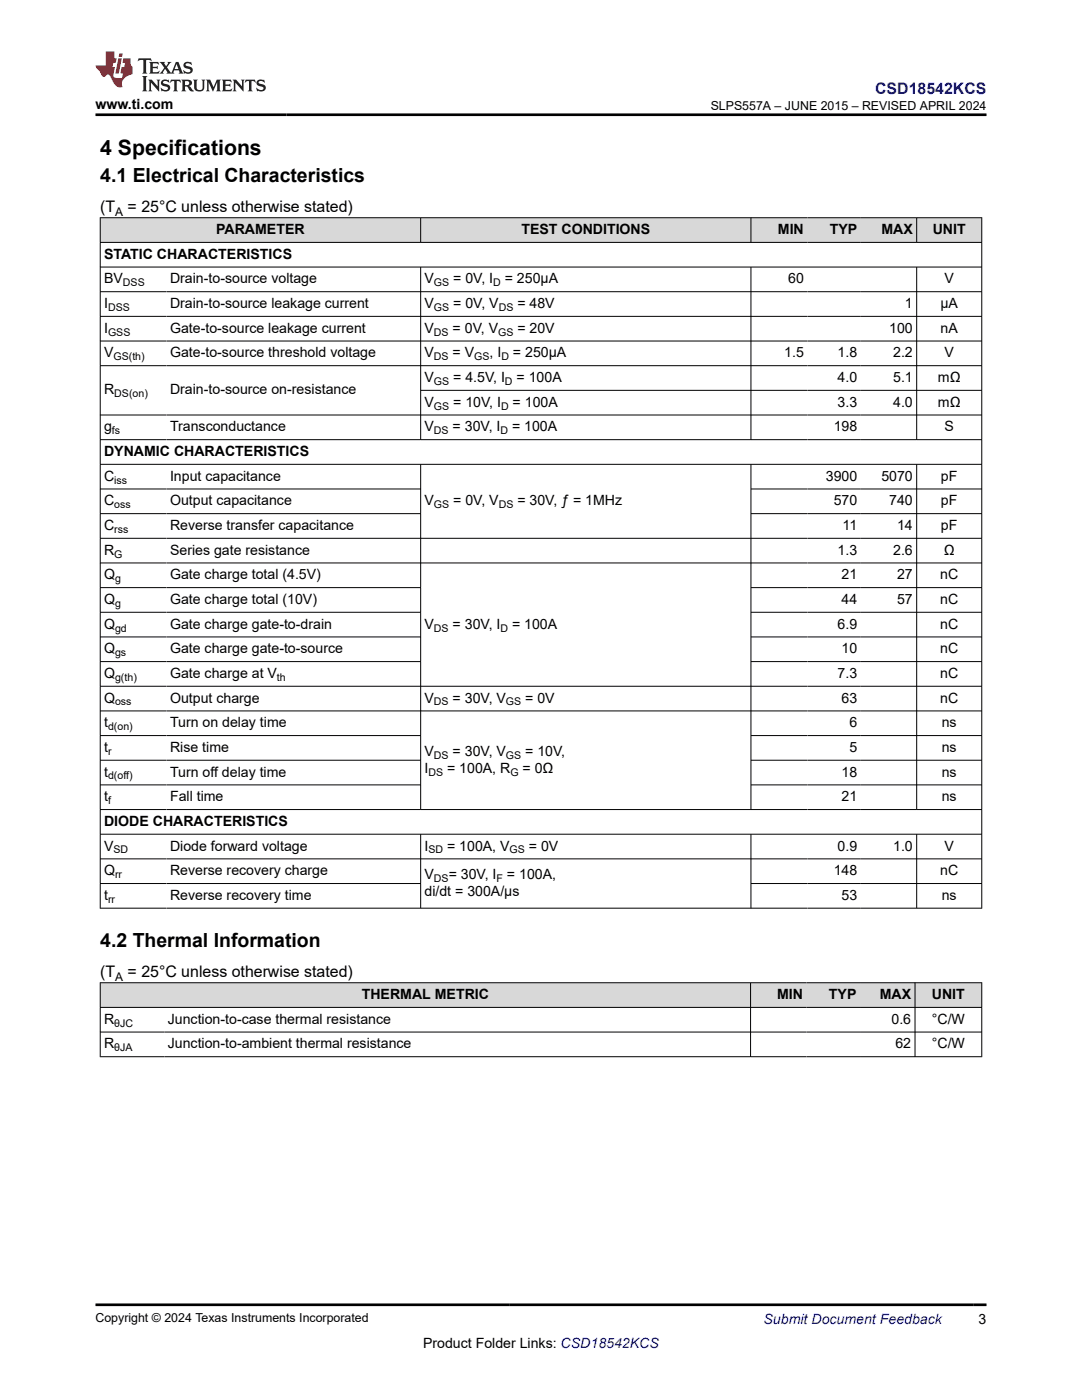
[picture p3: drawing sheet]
<svg xmlns="http://www.w3.org/2000/svg" width="216mm" height="279mm" viewBox="0 0 216 279" stroke-linecap="round" stroke-linejoin="round" font-family="sans-serif">
<defs><g id="words">
<text font-size="4.2" x="20" y="30.9">4 Specifications</text>
<g font-size="3.9">
<text x="20" y="36.3">4.1 Electrical Characteristics</text>
<text x="20" y="188.9">4.2 Thermal Information</text>
</g>
<text font-size="3.2" fill="#00f" x="174.6" y="18.7">CSD18542KCS</text>
<g font-size="3.2">
<text x="20" y="42.4">(T</text>
<text x="25.5" y="42.4">= 25°C unless otherwise stated)</text>
<text x="20" y="195.1">(T</text>
<text x="25.5" y="195.1">= 25°C unless otherwise stated)</text>
</g>
<g font-size="2.8">
<text x="19" y="21.8">www.ti.com</text>
<text x="43.1" y="46.7">PARAMETER</text>
<text x="104" y="46.7">TEST CONDITIONS</text>
<text x="155.2" y="46.7">MIN</text>
<text x="165.6" y="46.7">TYP</text>
<text x="175.9" y="46.7">MAX</text>
<text x="186.1" y="46.7">UNIT</text>
<text x="20.8" y="51.6">STATIC CHARACTERISTICS</text>
<text x="20.8" y="56.6">BV</text>
<text x="33.9" y="56.6">Drain-to-source voltage</text>
<text x="84.7" y="56.6">V</text>
<text x="90.4" y="56.6">= 0V, I</text>
<text x="100.7" y="56.6">= 250μA</text>
<text x="157.3" y="56.6">60</text>
<text x="188.5" y="56.6">V</text>
<text x="20.8" y="61.5">I</text>
<text x="33.9" y="61.5">Drain-to-source leakage current</text>
<text x="84.7" y="61.5">V</text>
<text x="90.4" y="61.5">= 0V, V</text>
<text x="103.2" y="61.5">= 48V</text>
<text x="180.6" y="61.5">1</text>
<text x="187.7" y="61.5">μA</text>
<text x="20.8" y="66.4">I</text>
<text x="20.8" y="71.3">V</text>
<text x="33.9" y="66.4">Gate-to-source leakage current</text>
<text x="33.9" y="71.3">Gate-to-source threshold voltage</text>
<text x="84.7" y="66.4">V</text>
<text x="84.7" y="71.3">V</text>
<text x="90.3" y="66.4">= 0V, V</text>
<text x="90.3" y="71.3">= V</text>
<text x="97.7" y="71.3">, I</text>
<text x="102.4" y="71.3">= 250μA</text>
<text x="103.2" y="66.4">= 20V</text>
<text x="156.5" y="71.3">1.5</text>
<text x="167.1" y="71.3">1.8</text>
<text x="177.4" y="66.4">100</text>
<text x="178.2" y="71.3">2.2</text>
<text x="187.7" y="66.4">nA</text>
<text x="188.5" y="71.3">V</text>
<text x="84.7" y="76.3">V</text>
<text x="90.4" y="76.3">= 4.5V, I</text>
<text x="103.1" y="76.3">= 100A</text>
<text x="167.1" y="76.3">4.0</text>
<text x="178.2" y="76.3">5.1</text>
<text x="187.1" y="76.3">mΩ</text>
<text x="20.8" y="78.7">R</text>
<text x="33.9" y="78.7">Drain-to-source on-resistance</text>
<text x="84.7" y="81.2">V</text>
<text x="90.4" y="81.2">= 10V, I</text>
<text x="102.3" y="81.2">= 100A</text>
<text x="167.1" y="81.2">3.3</text>
<text x="178.2" y="81.2">4.0</text>
<text x="187.1" y="81.2">mΩ</text>
<text x="20.8" y="86.1">g</text>
<text x="33.9" y="86.1">Transconductance</text>
<text x="84.7" y="86.1">V</text>
<text x="90.3" y="86.1">= 30V, I</text>
<text x="102.2" y="86.1">= 100A</text>
<text x="166.4" y="86.1">198</text>
<text x="188.5" y="86.1">S</text>
<text x="20.8" y="91">DYNAMIC CHARACTERISTICS</text>
<text x="20.8" y="95.9">C</text>
<text x="33.9" y="95.9">Input capacitance</text>
<text x="164.8" y="95.9">3900</text>
<text x="175.9" y="95.9">5070</text>
<text x="187.8" y="95.9">pF</text>
<text x="20.8" y="100.9">C</text>
<text x="33.9" y="100.9">Output capacitance</text>
<text x="84.7" y="100.9">V</text>
<text x="90.4" y="100.9">= 0V, V</text>
<text x="103.2" y="100.9">= 30V, ƒ = 1MHz</text>
<text x="166.4" y="100.9">570</text>
<text x="177.4" y="100.9">740</text>
<text x="187.8" y="100.9">pF</text>
<text x="20.8" y="105.8">C</text>
<text x="33.9" y="105.8">Reverse transfer capacitance</text>
<text x="168.1" y="105.8">11</text>
<text x="179" y="105.8">14</text>
<text x="187.8" y="105.8">pF</text>
<text x="20.8" y="110.7">R</text>
<text x="33.9" y="110.7">Series gate resistance</text>
<text x="167.1" y="110.7">1.3</text>
<text x="178.2" y="110.7">2.6</text>
<text x="188.3" y="110.7">Ω</text>
<text x="20.8" y="115.6">Q</text>
<text x="33.9" y="115.6">Gate charge total (4.5V)</text>
<text x="167.9" y="115.6">21</text>
<text x="179" y="115.6">27</text>
<text x="187.6" y="115.6">nC</text>
<text x="20.8" y="120.5">Q</text>
<text x="20.8" y="125.5">Q</text>
<text x="33.9" y="120.5">Gate charge total (10V)</text>
<text x="33.9" y="125.5">Gate charge gate-to-drain</text>
<text x="84.7" y="125.5">V</text>
<text x="90.3" y="125.5">= 30V, I</text>
<text x="102.2" y="125.5">= 100A</text>
<text x="167.1" y="125.5">6.9</text>
<text x="167.9" y="120.5">44</text>
<text x="179" y="120.5">57</text>
<text x="187.6" y="120.5">nC</text>
<text x="187.6" y="125.5">nC</text>
<text x="20.8" y="130.4">Q</text>
<text x="33.9" y="130.4">Gate charge gate-to-source</text>
<text x="167.9" y="130.4">10</text>
<text x="187.6" y="130.4">nC</text>
<text x="20.8" y="135.3">Q</text>
<text x="33.9" y="135.3">Gate charge at V</text>
<text x="167.1" y="135.3">7.3</text>
<text x="187.6" y="135.3">nC</text>
<text x="20.8" y="140.2">Q</text>
<text x="33.9" y="140.2">Output charge</text>
<text x="84.7" y="140.2">V</text>
<text x="90.3" y="140.2">= 30V, V</text>
<text x="104.8" y="140.2">= 0V</text>
<text x="167.9" y="140.2">63</text>
<text x="187.6" y="140.2">nC</text>
<text x="20.8" y="145.2">t</text>
<text x="33.9" y="145.2">Turn on delay time</text>
<text x="169.5" y="145.2">6</text>
<text x="187.9" y="145.2">ns</text>
<text x="20.8" y="150.1">t</text>
<text x="20.8" y="155">t</text>
<text x="33.9" y="150.1">Rise time</text>
<text x="33.9" y="155">Turn off delay time</text>
<text x="84.7" y="150.8">V</text>
<text x="84.7" y="154.2">I</text>
<text x="89.2" y="154.2">= 100A, R</text>
<text x="90.3" y="150.8">= 30V, V</text>
<text x="104.3" y="154.2">= 0Ω</text>
<text x="104.8" y="150.8">= 10V,</text>
<text x="167.9" y="155">18</text>
<text x="169.5" y="150.1">5</text>
<text x="187.9" y="150.1">ns</text>
<text x="187.9" y="155">ns</text>
<text x="20.8" y="159.9">t</text>
<text x="33.9" y="159.9">Fall time</text>
<text x="167.9" y="159.9">21</text>
<text x="187.9" y="159.9">ns</text>
<text x="20.8" y="164.8">DIODE CHARACTERISTICS</text>
<text x="20.8" y="169.8">V</text>
<text x="33.9" y="169.8">Diode forward voltage</text>
<text x="84.7" y="169.8">I</text>
<text x="89.2" y="169.8">= 100A, V</text>
<text x="105.5" y="169.8">= 0V</text>
<text x="167.1" y="169.8">0.9</text>
<text x="178.2" y="169.8">1.0</text>
<text x="188.5" y="169.8">V</text>
<text x="20.8" y="174.7">Q</text>
<text x="20.8" y="179.6">t</text>
<text x="33.9" y="174.7">Reverse recovery charge</text>
<text x="33.9" y="179.6">Reverse recovery time</text>
<text x="84.7" y="175.4">V</text>
<text x="84.7" y="178.8">di/dt = 300A/μs</text>
<text x="89.5" y="175.4">= 30V, I</text>
<text x="101.2" y="175.4">= 100A,</text>
<text x="166.4" y="174.7">148</text>
<text x="167.9" y="179.6">53</text>
<text x="187.6" y="174.7">nC</text>
<text x="187.9" y="179.6">ns</text>
<text x="72.2" y="199.4">THERMAL METRIC</text>
<text x="155.1" y="199.4">MIN</text>
<text x="165.4" y="199.4">TYP</text>
<text x="175.5" y="199.4">MAX</text>
<text x="185.9" y="199.4">UNIT</text>
<text x="20.8" y="204.3">R</text>
<text x="20.8" y="209.2">R</text>
<text x="33.5" y="204.3">Junction-to-case thermal resistance</text>
<text x="33.5" y="209.2">Junction-to-ambient thermal resistance</text>
<text x="177.9" y="204.3">0.6</text>
<text x="178.7" y="209.2">62</text>
<text x="185.9" y="204.3">°C/W</text>
<text x="185.9" y="209.2">°C/W</text>
<text x="84.4" y="269">Product Folder Links: CSD18542KCS</text>
<text x="195.3" y="264.2">3</text>
</g>
<text font-size="2.8" fill="#00f" x="152.4" y="264.2">Submit Document Feedback</text>
<g font-size="2.5">
<text x="141.8" y="21.9">SLPS557A – JUNE 2015 – REVISED APRIL 2024</text>
<text x="19" y="263.9">Copyright © 2024 Texas Instruments Incorporated</text>
</g>
<g font-size="2.4">
<text x="23" y="43">A</text>
<text x="23" y="195.7">A</text>
</g>
<g font-size="2.1">
<text x="24.5" y="57.1">DSS</text>
<text x="86.6" y="57.1">GS</text>
<text x="98.4" y="57.1">D</text>
<text x="21.6" y="62.1">DSS</text>
<text x="86.6" y="62.1">GS</text>
<text x="99.5" y="62.1">DS</text>
<text x="21.6" y="67">GSS</text>
<text x="22.6" y="71.9">GS(th)</text>
<text x="86.6" y="67">DS</text>
<text x="86.6" y="71.9">DS</text>
<text x="94.6" y="71.9">GS</text>
<text x="99.4" y="67">GS</text>
<text x="100" y="71.9">D</text>
<text x="86.6" y="76.8">GS</text>
<text x="100.8" y="76.8">D</text>
<text x="22.8" y="79.3">DS(on)</text>
<text x="86.6" y="81.7">GS</text>
<text x="100" y="81.7">D</text>
<text x="22.3" y="86.7">fs</text>
<text x="86.6" y="86.7">DS</text>
<text x="99.9" y="86.7">D</text>
<text x="22.8" y="96.5">iss</text>
<text x="22.8" y="101.4">oss</text>
<text x="86.6" y="101.4">GS</text>
<text x="99.5" y="101.4">DS</text>
<text x="22.8" y="106.3">rss</text>
<text x="22.8" y="111.3">G</text>
<text x="23" y="116.2">g</text>
<text x="23" y="121.1">g</text>
<text x="23" y="126">gd</text>
<text x="23" y="131">gs</text>
<text x="86.6" y="126">DS</text>
<text x="99.9" y="126">D</text>
<text x="23" y="135.9">g(th)</text>
<text x="55.3" y="135.9">th</text>
<text x="23" y="140.8">oss</text>
<text x="86.6" y="140.8">DS</text>
<text x="101" y="140.8">GS</text>
<text x="21.6" y="145.7">d(on)</text>
<text x="21.6" y="150.6">r</text>
<text x="21.6" y="155.6">d(off)</text>
<text x="85.5" y="154.8">DS</text>
<text x="86.6" y="151.4">DS</text>
<text x="101" y="151.4">GS</text>
<text x="101.8" y="154.8">G</text>
<text x="21.6" y="160.5">f</text>
<text x="22.6" y="170.3">SD</text>
<text x="85.5" y="170.3">SD</text>
<text x="101.7" y="170.3">GS</text>
<text x="23" y="175.2">rr</text>
<text x="86.6" y="176">DS</text>
<text x="99.1" y="176">F</text>
<text x="21.6" y="180.2">rr</text>
<text x="22.8" y="204.9">θJC</text>
<text x="22.8" y="209.8">θJA</text>
</g>
</g></defs>
<g fill="#d8d8d8">
<path d="M20 43.5h175.9v4.9h-175.9z" fill-rule="evenodd"/>
<path d="M20.1 43.5h63.8v4.8h-63.8z" fill-rule="evenodd"/>
<path d="M84 43.5h65.8v4.8h-65.8z" fill-rule="evenodd"/>
<path d="M149.9 43.5h11.2v4.8h-11.2z" fill-rule="evenodd"/>
<path d="M161.1 43.5h10.7v4.8h-10.7z" fill-rule="evenodd"/>
<path d="M171.8 43.5h11.1v4.8h-11.1z" fill-rule="evenodd"/>
<path d="M183 43.5h12.8v4.8h-12.8z" fill-rule="evenodd"/>
</g>
<g fill="none" stroke="#000" stroke-width=".2">
<path d="M19.9 43.5h176.1M19.9 48.4h176.1M19.9 53.3h176.1M19.9 58.2h176.1M20 43.4v137.9M83.9 43.4v5M83.9 53.3v34.5M149.8 43.4v5M149.8 53.3v34.5M182.9 43.4v5M182.9 53.3v34.5M195.9 43.4v137.9"/>
<path d="M19.9 63.1h176.1M19.9 68.1h176.1M19.9 73h176.1M83.9 77.9h112.1M19.9 82.8h176.1M19.9 87.7h176.1M19.9 92.7h176.1M19.9 97.6h64.1M83.9 92.7v68.9M149.8 92.7v68.9M149.8 97.6h46.2M182.9 92.7v68.9"/>
<path d="M19.9 107.4h176.1M19.9 102.5h64.1M19.9 112.4h176.1M19.9 117.3h64.1M149.8 102.5h46.2M149.8 117.3h46.2M19.9 137h176.1M19.9 122.2h64.1M19.9 127.1h64.1M19.9 132h64.1M149.8 122.2h46.2M149.8 127.1h46.2"/>
<path d="M149.8 132h46.2M19.9 141.9h176.1M19.9 146.8h64.1M19.9 151.7h64.1M19.9 156.6h64.1M149.8 146.8h46.2M149.8 151.7h46.2M149.8 156.6h46.2M19.9 161.6h176.1M19.9 166.5h176.1M19.9 171.4h176.1M19.9 176.3h64.1"/>
<path d="M83.9 166.5v14.8M149.8 166.5v14.8M149.8 176.3h46.2M182.9 166.5v14.8M19.9 181.2h176.1"/>
</g>
<g fill="#d8d8d8">
<path d="M20 196.1h175.9v4.9h-175.9z" fill-rule="evenodd"/>
<path d="M20.1 196.2h129.6v4.8h-129.6z" fill-rule="evenodd"/>
<path d="M149.8 196.2h11.2v4.8h-11.2z" fill-rule="evenodd"/>
<path d="M161 196.2h10.6v4.8h-10.6z" fill-rule="evenodd"/>
<path d="M171.6 196.2h10.9v4.8h-10.9z" fill-rule="evenodd"/>
<path d="M182.6 196.2h13.2v4.8h-13.2z" fill-rule="evenodd"/>
</g>
<path d="M19.9 196.1h176.1M20 196.1v14.9M149.8 196.1v14.9M182.6 196.1v14.9M195.9 196.1v14.9M19.9 201h176.1M19.9 206h176.1M19.9 210.9h176.1" fill="none" stroke="#000" stroke-width=".2"/>
<path d="M27.7 11.6l-.2 .6 .5-.2h.6v.1v2.2l-.2 .4h1l-.2-.4v-2.2v-.1h.5l.5 .2-.1-.6zM29.8 12.4l.2 .3v1.6l-.2 .4h1.9l.1-.6a1.08 1.08 0 0 1-1.3 .2v-.7h.6l.4 .2v-.7l-.4 .2h-.6v-.5l.2-.2a1 1 0 0 1 1 .3l-.1-.5zM31.8 12.4l1 1.1-1 1.2h.9l-.2-.2 .4-.8 .5 .8-.2 .2h1.6l-.2-.2 .1-.5h1l.1 .5-.1 .2h.9l-.2-.4-.8-1.9h-.5l-1 2.1-.8-1.1 .9-1h-.8l.2 .2-.5 .6-.3-.6 .1-.2zM35.2 12.8l.4 1h-.8zM36.8 12.5a.65 .65 0 0 0-.2 .7 .65 .65 0 0 0 .6 .5l.7 .1 .1 .3a.79 .79 0 0 1-.7 .4 .79 .79 0 0 1-.7-.5l.1 .7 .2-.1a.93 .93 0 0 0 1.1 0 .93 .93 0 0 0 .4-.9 1.46 1.46 0 0 0-1.2-.6l-.1-.3a1.09 1.09 0 0 1 1.2 .2l-.2-.6-.1 .1-.6-.2zM28.4 15.2l.2 .4v2.2l-.2 .4h1l-.2-.4v-2.2l.2-.4zM29.6 15.9l.2 .4v1.5l-.2 .4h.8l-.3-.4v-1.3l1.7 1.8v-2l.2-.4h-.8l.2 .2 .1 1.1-1.2-1.3zM32.3 16a.65 .65 0 0 0-.2 .8 .65 .65 0 0 0 .7 .4l.6 .2 .1 .2a.79 .79 0 0 1-.7 .4 .79 .79 0 0 1-.7-.5l.1 .7 .2-.1a.93 .93 0 0 0 1.1 .1 .93 .93 0 0 0 .4-1 1.46 1.46 0 0 0-1.2-.5l-.1-.4a1.09 1.09 0 0 1 1.2 .2l-.2-.6-.1 .1-.6-.1zM34.1 15.9l-.1 .6a.63 .63 0 0 1 .7-.3l.1 1.6-.3 .4h1l-.2-.4v-1.6a.66 .66 0 0 1 .8 .3l-.1-.6zM36.2 15.9l.2 .4v1.5l-.2 .4h.9l-.2-.2v-.7h.5l.1 .2a.79 .79 0 0 0 1.2 .6l-1-.9a.61 .61 0 0 0 .6-.6 .61 .61 0 0 0-.5-.7zM36.9 16.2h.2a.47 .47 0 0 1 .5 .1 .47 .47 0 0 1 .1 .5l-.2 .1-.6 .1zM38.5 15.9l.2 .2a2.27 2.27 0 0 0 .4 2 1.04 1.04 0 0 0 1.7-.7v-1.3l.2-.2h-.8l.2 .4v1.1a.6 .6 0 0 1-.6 .6 .6 .6 0 0 1-.6-.6v-1.1l.3-.4zM41.1 15.9l.2 .4v1.5l-.2 .4h.7l-.2-.4v-1.4l.9 1.9 .8-1.9v1.4l-.2 .4h1l-.3-.4v-1.5l.3-.4h-.8l-.7 1.5-.7-1.5zM44.3 15.9l.2 .4v1.5l-.2 .4h1.9l.1-.6a1.09 1.09 0 0 1-1.3 .2v-.7h.6l.4 .2v-.6l-.4 .2h-.6v-.6l.2-.1a1.01 1.01 0 0 1 1 .3l-.1-.6zM46.4 15.9l.3 .4v1.5l-.3 .4h.8l-.2-.4v-1.3l1.6 1.8v-2l.2-.4h-.7l.2 .2v1.1l-1.2-1.3zM49 15.9l-.1 .6a.63 .63 0 0 1 .8-.3v1.6l-.3 .4h1l-.2-.4v-1.6a.66 .66 0 0 1 .8 .3l-.1-.6zM51.4 16a.65 .65 0 0 0-.2 .8 .65 .65 0 0 0 .6 .4l.6 .2 .2 .2a.79 .79 0 0 1-.8 .4 .79 .79 0 0 1-.6-.5l.1 .7 .2-.1a.93 .93 0 0 0 1 .1 .93 .93 0 0 0 .5-1 1.46 1.46 0 0 0-1.3-.5l-.1-.4a1.09 1.09 0 0 1 1.3 .2l-.2-.6-.2 .1-.5-.1z" fill="#231f20"/>
<path d="M21.1 10.3v2.7h-2.1l.1 .4 .9 1a.95 .95 0 0 0 .9 .9 .59 .59 0 0 1 .6-.4 .59 .59 0 0 1 .5 .3l.4 .8a1.59 1.59 0 0 0 2.1 1.4 1.61 1.61 0 0 1 1-2.3l1-.3-.1-1.5a1.59 1.59 0 0 1-.4-1.7h-1.4l-.2 .9h.5l-.1 .9h-.5l-.2 .9v.3l.4 .1-.2 .9h-.6a.73 .73 0 0 1-1.1-.7l.3-1.5h-.5l.2-.9h.5l.2-.9h-.5v-1.3zM23.6 11.6l-.6 3.1h.7l.6-3.1zM23.8 10.7l-.1 .6h.7l.1-.6z" fill="#ed1c24"/>
<path d="M19 22.9h177.8M19 260.4h177.8" fill="none" stroke="#000" stroke-width=".53"/>
<use href="#words"/>
</svg>
